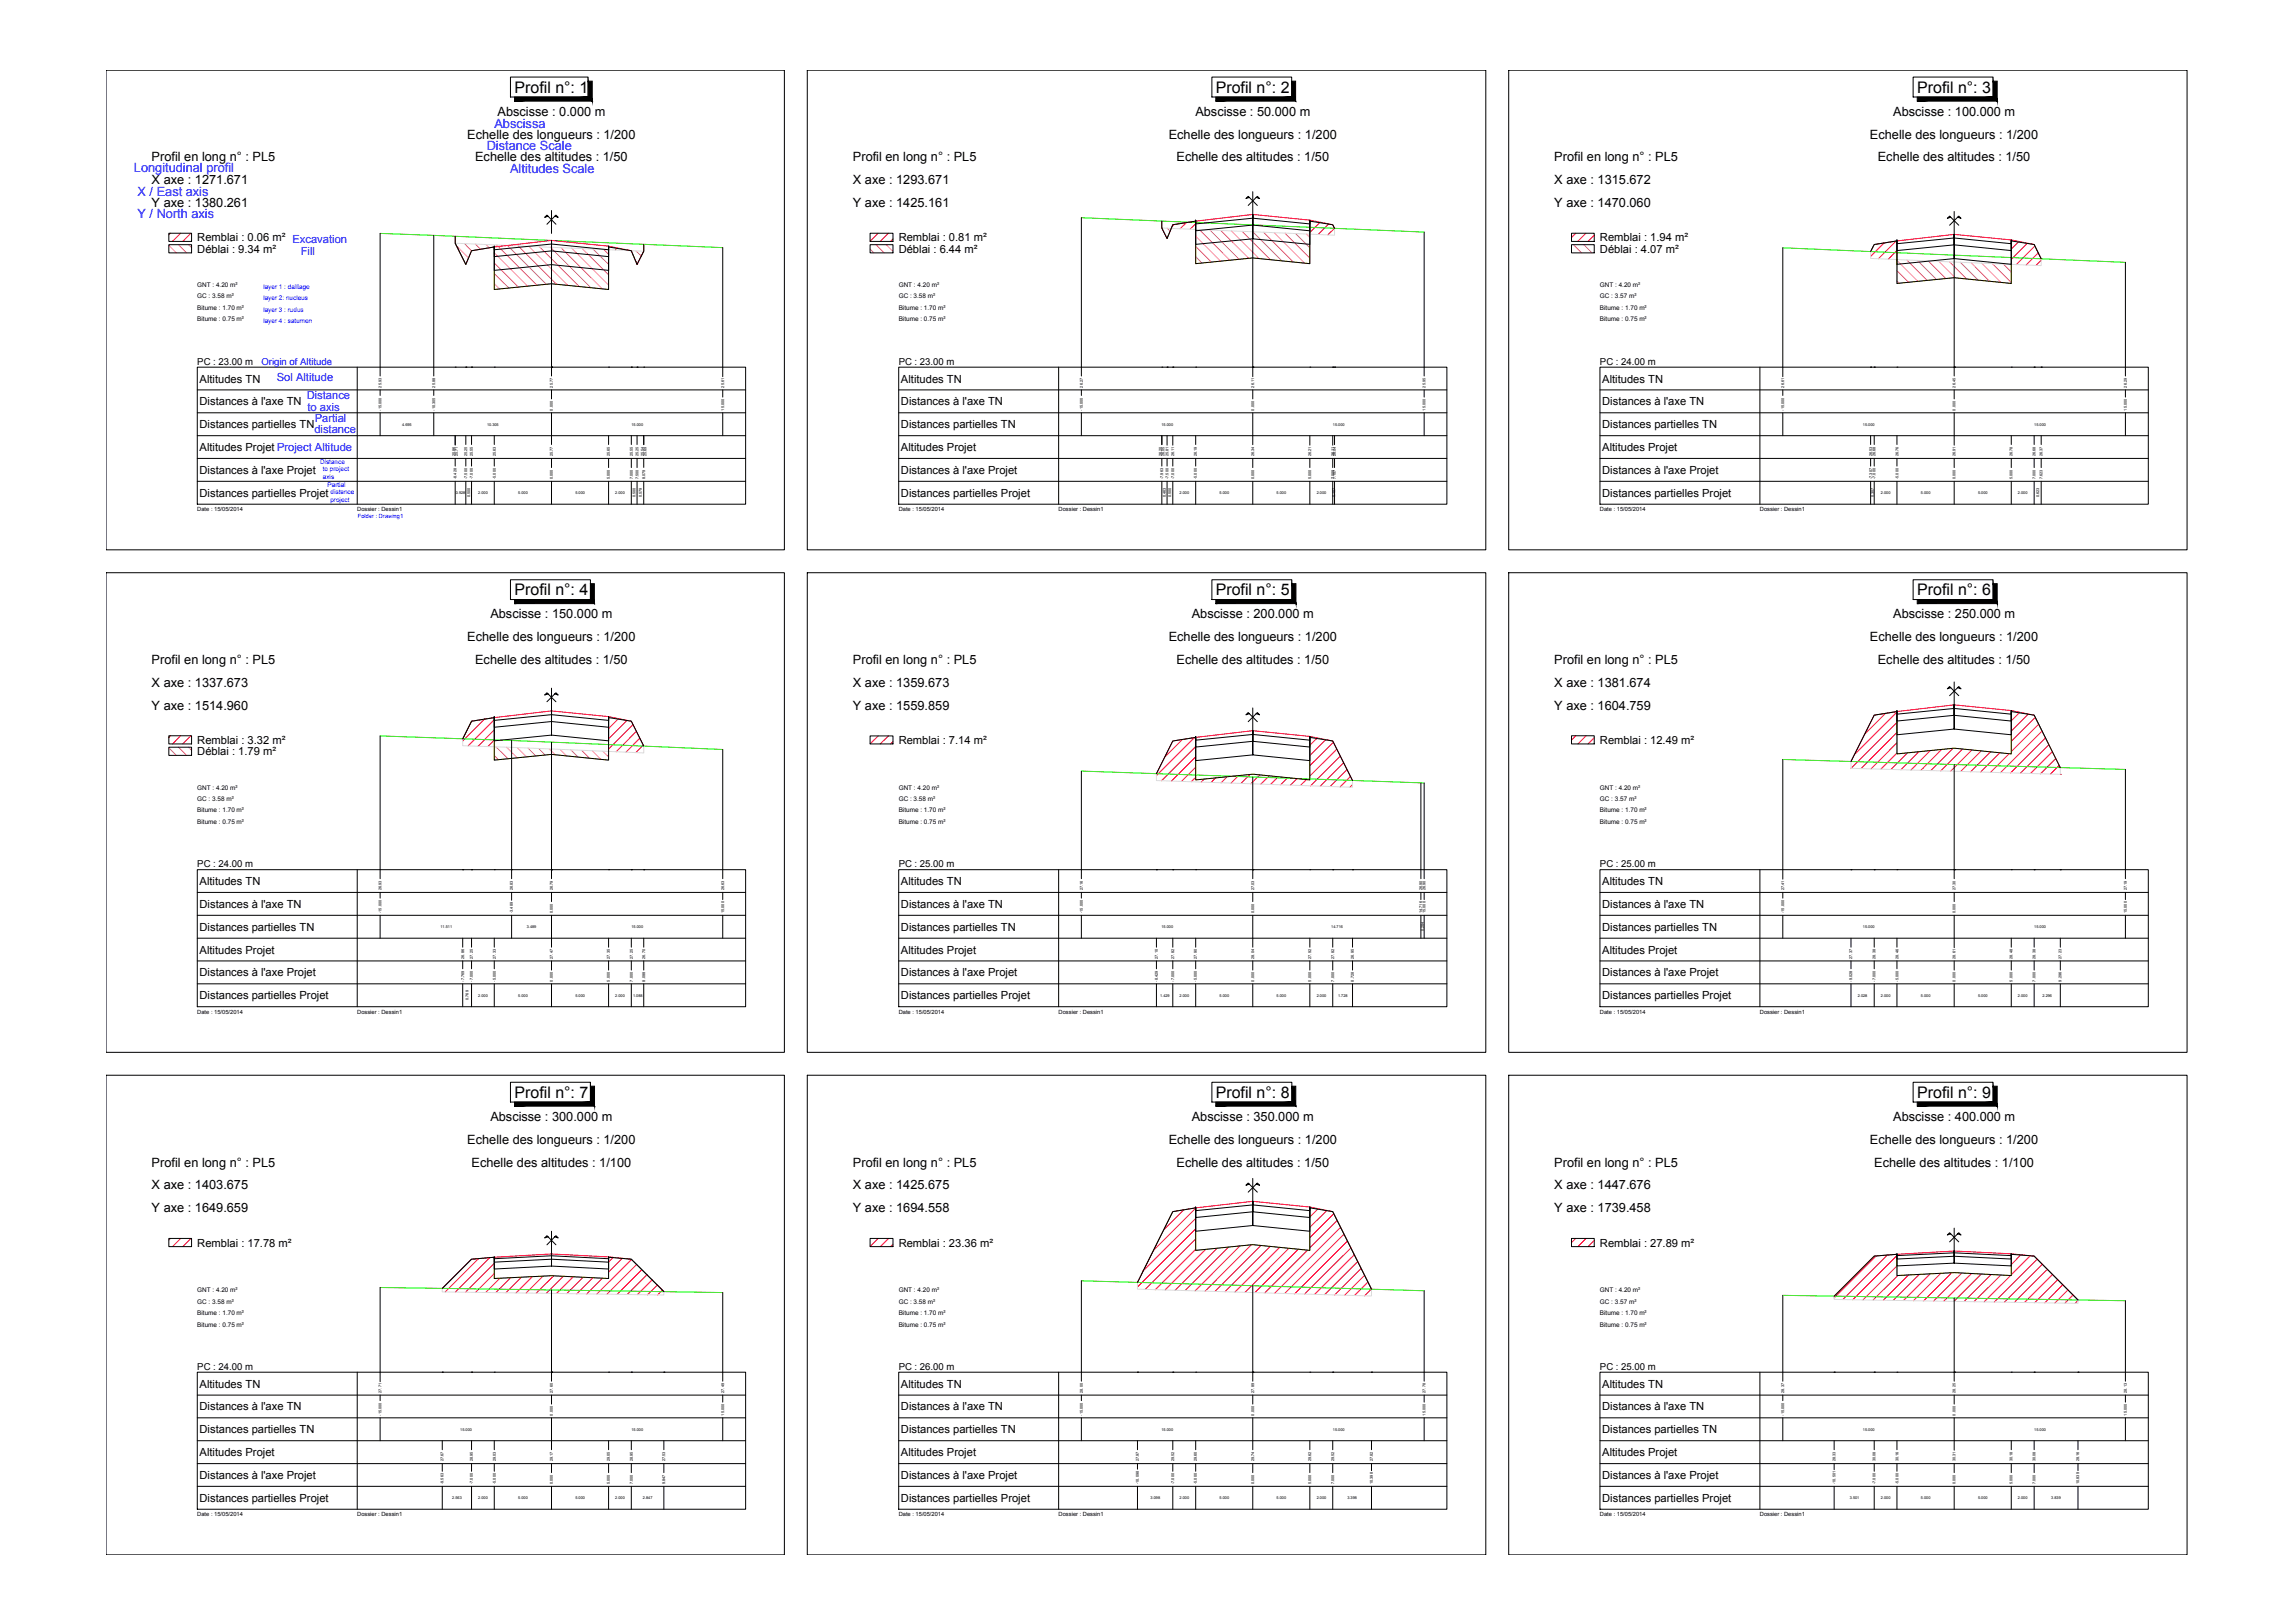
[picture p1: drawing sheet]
<svg xmlns="http://www.w3.org/2000/svg" width="594mm" height="420mm" viewBox="0 0 594 420" stroke-linecap="round" stroke-linejoin="round" font-family="sans-serif">
<defs><g id="words">
<g font-size="4.1">
<text x="133.2" y="24.1">Profil n°: 1</text>
<text x="314.7" y="24.1">Profil n°: 2</text>
<text x="496.3" y="24.1">Profil n°: 3</text>
<text x="133.2" y="154.1">Profil n°: 4</text>
<text x="314.7" y="154.1">Profil n°: 5</text>
<text x="496.3" y="154.1">Profil n°: 6</text>
<text x="133.2" y="284.3">Profil n°: 7</text>
<text x="314.7" y="284.3">Profil n°: 8</text>
<text x="496.3" y="284.3">Profil n°: 9</text>
</g>
<g font-size="3.3">
<text x="128.8" y="30">Abscisse : 0.000 m</text>
<text x="309.4" y="30">Abscisse : 50.000 m</text>
<text x="490.1" y="30">Abscisse : 100.000 m</text>
<text x="121" y="35.9">Echelle des longueurs : 1/200</text>
<text x="302.5" y="35.9">Echelle des longueurs : 1/200</text>
<text x="484.1" y="35.9">Echelle des longueurs : 1/200</text>
<text x="39.3" y="41.8">Profil en long n° : PL5</text>
<text x="123" y="41.8">Echelle des altitudes : 1/50</text>
<text x="220.8" y="41.8">Profil en long n° : PL5</text>
<text x="304.6" y="41.8">Echelle des altitudes : 1/50</text>
<text x="402.4" y="41.8">Profil en long n° : PL5</text>
<text x="486.1" y="41.8">Echelle des altitudes : 1/50</text>
<text x="39.3" y="47.7">X axe : 1271.671</text>
<text x="220.8" y="47.7">X axe : 1293.671</text>
<text x="402.4" y="47.7">X axe : 1315.672</text>
<text x="39.3" y="53.7">Y axe : 1380.261</text>
<text x="220.8" y="53.7">Y axe : 1425.161</text>
<text x="402.4" y="53.7">Y axe : 1470.060</text>
<text x="126.9" y="160.1">Abscisse : 150.000 m</text>
<text x="308.5" y="160.1">Abscisse : 200.000 m</text>
<text x="490.1" y="160.1">Abscisse : 250.000 m</text>
<text x="121" y="166">Echelle des longueurs : 1/200</text>
<text x="302.5" y="166">Echelle des longueurs : 1/200</text>
<text x="484.1" y="166">Echelle des longueurs : 1/200</text>
<text x="39.3" y="171.9">Profil en long n° : PL5</text>
<text x="123" y="171.9">Echelle des altitudes : 1/50</text>
<text x="220.8" y="171.9">Profil en long n° : PL5</text>
<text x="304.6" y="171.9">Echelle des altitudes : 1/50</text>
<text x="402.4" y="171.9">Profil en long n° : PL5</text>
<text x="486.1" y="171.9">Echelle des altitudes : 1/50</text>
<text x="39.3" y="177.8">X axe : 1337.673</text>
<text x="220.8" y="177.8">X axe : 1359.673</text>
<text x="402.4" y="177.8">X axe : 1381.674</text>
<text x="39.3" y="183.7">Y axe : 1514.960</text>
<text x="220.8" y="183.7">Y axe : 1559.859</text>
<text x="402.4" y="183.7">Y axe : 1604.759</text>
<text x="126.9" y="290.2">Abscisse : 300.000 m</text>
<text x="308.5" y="290.2">Abscisse : 350.000 m</text>
<text x="490.1" y="290.2">Abscisse : 400.000 m</text>
<text x="121" y="296.1">Echelle des longueurs : 1/200</text>
<text x="302.5" y="296.1">Echelle des longueurs : 1/200</text>
<text x="484.1" y="296.1">Echelle des longueurs : 1/200</text>
<text x="39.3" y="302">Profil en long n° : PL5</text>
<text x="122.1" y="302">Echelle des altitudes : 1/100</text>
<text x="220.8" y="302">Profil en long n° : PL5</text>
<text x="304.6" y="302">Echelle des altitudes : 1/50</text>
<text x="402.4" y="302">Profil en long n° : PL5</text>
<text x="485.2" y="302">Echelle des altitudes : 1/100</text>
<text x="39.3" y="307.9">X axe : 1403.675</text>
<text x="220.8" y="307.9">X axe : 1425.675</text>
<text x="402.4" y="307.9">X axe : 1447.676</text>
<text x="39.3" y="313.8">Y axe : 1649.659</text>
<text x="220.8" y="313.8">Y axe : 1694.558</text>
<text x="402.4" y="313.8">Y axe : 1739.458</text>
</g>
<g font-size="3.3" fill="#00f">
<text x="128" y="33.2">Abscissa</text>
<text x="126" y="38.7">Distance Scale</text>
<text x="34.7" y="44.5">Longitudinal profil</text>
<text x="132.1" y="44.9">Altitudes Scale</text>
<text x="35.6" y="50.6">X / East axis</text>
<text x="35.6" y="56.5">Y / North axis</text>
</g>
<g font-size="2.9">
<text x="51.1" y="62.5">Remblai : 0.06 m² Excavation</text>
<text x="51.1" y="65.5">Déblai : 9.34 m²</text>
<text x="232.6" y="62.5">Remblai : 0.81 m²</text>
<text x="232.6" y="65.5">Déblai : 6.44 m²</text>
<text x="414.2" y="62.5">Remblai : 1.94 m²</text>
<text x="414.2" y="65.5">Déblai : 4.07 m²</text>
<text x="51.7" y="99">Altitudes TN</text>
<text x="233.2" y="99">Altitudes TN</text>
<text x="414.8" y="99">Altitudes TN</text>
<text x="51.7" y="104.9">Distances à l'axe TN</text>
<text x="233.2" y="104.9">Distances à l'axe TN</text>
<text x="414.8" y="104.9">Distances à l'axe TN</text>
<text x="51.7" y="110.8">Distances partielles TN</text>
<text x="233.2" y="110.8">Distances partielles TN</text>
<text x="414.8" y="110.8">Distances partielles TN</text>
<text x="51.7" y="116.8">Altitudes Projet Project Altitude</text>
<text x="233.2" y="116.8">Altitudes Projet</text>
<text x="414.8" y="116.8">Altitudes Projet</text>
<text x="51.7" y="122.7">Distances à l'axe Projet</text>
<text x="233.2" y="122.7">Distances à l'axe Projet</text>
<text x="414.8" y="122.7">Distances à l'axe Projet</text>
<text x="51.7" y="128.6">Distances partielles Projet</text>
<text x="233.2" y="128.6">Distances partielles Projet</text>
<text x="414.8" y="128.6">Distances partielles Projet</text>
<text x="51.1" y="192.6">Remblai : 3.32 m²</text>
<text x="51.1" y="195.6">Déblai : 1.79 m²</text>
<text x="232.6" y="192.6">Remblai : 7.14 m²</text>
<text x="414.2" y="192.6">Remblai : 12.49 m²</text>
<text x="51.7" y="229.1">Altitudes TN</text>
<text x="233.2" y="229.1">Altitudes TN</text>
<text x="414.8" y="229.1">Altitudes TN</text>
<text x="51.7" y="235">Distances à l'axe TN</text>
<text x="233.2" y="235">Distances à l'axe TN</text>
<text x="414.8" y="235">Distances à l'axe TN</text>
<text x="51.7" y="240.9">Distances partielles TN</text>
<text x="233.2" y="240.9">Distances partielles TN</text>
<text x="414.8" y="240.9">Distances partielles TN</text>
<text x="51.7" y="246.9">Altitudes Projet</text>
<text x="233.2" y="246.9">Altitudes Projet</text>
<text x="414.8" y="246.9">Altitudes Projet</text>
<text x="51.7" y="252.8">Distances à l'axe Projet</text>
<text x="233.2" y="252.8">Distances à l'axe Projet</text>
<text x="414.8" y="252.8">Distances à l'axe Projet</text>
<text x="51.7" y="258.7">Distances partielles Projet</text>
<text x="233.2" y="258.7">Distances partielles Projet</text>
<text x="414.8" y="258.7">Distances partielles Projet</text>
<text x="51.1" y="322.7">Remblai : 17.78 m²</text>
<text x="232.6" y="322.7">Remblai : 23.36 m²</text>
<text x="414.2" y="322.7">Remblai : 27.89 m²</text>
<text x="51.7" y="359.2">Altitudes TN</text>
<text x="233.2" y="359.2">Altitudes TN</text>
<text x="414.8" y="359.2">Altitudes TN</text>
<text x="51.7" y="365.1">Distances à l'axe TN</text>
<text x="233.2" y="365.1">Distances à l'axe TN</text>
<text x="414.8" y="365.1">Distances à l'axe TN</text>
<text x="51.7" y="371.1">Distances partielles TN</text>
<text x="233.2" y="371.1">Distances partielles TN</text>
<text x="414.8" y="371.1">Distances partielles TN</text>
<text x="51.7" y="377">Altitudes Projet</text>
<text x="233.2" y="377">Altitudes Projet</text>
<text x="414.8" y="377">Altitudes Projet</text>
<text x="51.7" y="382.9">Distances à l'axe Projet</text>
<text x="233.2" y="382.9">Distances à l'axe Projet</text>
<text x="414.8" y="382.9">Distances à l'axe Projet</text>
<text x="51.7" y="388.8">Distances partielles Projet</text>
<text x="233.2" y="388.8">Distances partielles Projet</text>
<text x="414.8" y="388.8">Distances partielles Projet</text>
</g>
<g font-size="2.9" fill="#00f">
<text x="77.9" y="66.1">Fill</text>
<text x="71.6" y="98.7">Sol Altitude</text>
<text x="79.4" y="103.3">Distance</text>
<text x="79.6" y="106.4">to axis</text>
<text x="81.4" y="112.1">distance</text>
<text x="81.5" y="109.2">Partial</text>
</g>
<g font-size="2.5">
<text x="51.1" y="94.5">PC : 23.00 m</text>
<text x="232.6" y="94.5">PC : 23.00 m</text>
<text x="414.2" y="94.5">PC : 24.00 m</text>
<text x="51.1" y="224.6">PC : 24.00 m</text>
<text x="232.6" y="224.6">PC : 25.00 m</text>
<text x="414.2" y="224.6">PC : 25.00 m</text>
<text x="51.1" y="354.6">PC : 24.00 m</text>
<text x="232.6" y="354.6">PC : 26.00 m</text>
<text x="414.2" y="354.6">PC : 25.00 m</text>
</g>
<text font-size="2.5" fill="#00f" x="67.7" y="94.4">Origin of Altitude</text>
<g font-size="1.7">
<text x="51.1" y="77.3">GC : 3.58 m²</text>
<text x="51.1" y="74.4">GNT : 4.20 m²</text>
<text x="232.6" y="77.3">GC : 3.58 m²</text>
<text x="232.6" y="74.4">GNT : 4.20 m²</text>
<text x="414.2" y="77.3">GC : 3.57 m²</text>
<text x="414.2" y="74.4">GNT : 4.20 m²</text>
<text x="51.1" y="83.2">Bitume : 0.75 m²</text>
<text x="51.1" y="80.2">Bitume : 1.70 m²</text>
<text x="232.6" y="83.2">Bitume : 0.75 m²</text>
<text x="232.6" y="80.2">Bitume : 1.70 m²</text>
<text x="414.2" y="83.2">Bitume : 0.75 m²</text>
<text x="414.2" y="80.2">Bitume : 1.70 m²</text>
<text x="51.1" y="207.4">GC : 3.58 m²</text>
<text x="51.1" y="204.4">GNT : 4.20 m²</text>
<text x="232.6" y="207.4">GC : 3.58 m²</text>
<text x="232.6" y="204.4">GNT : 4.20 m²</text>
<text x="414.2" y="207.4">GC : 3.57 m²</text>
<text x="414.2" y="204.4">GNT : 4.20 m²</text>
<text x="51.1" y="213.3">Bitume : 0.75 m²</text>
<text x="51.1" y="210.3">Bitume : 1.70 m²</text>
<text x="232.6" y="213.3">Bitume : 0.75 m²</text>
<text x="232.6" y="210.3">Bitume : 1.70 m²</text>
<text x="414.2" y="213.3">Bitume : 0.75 m²</text>
<text x="414.2" y="210.3">Bitume : 1.70 m²</text>
<text x="51.1" y="334.5">GNT : 4.20 m²</text>
<text x="232.6" y="334.5">GNT : 4.20 m²</text>
<text x="414.2" y="334.5">GNT : 4.20 m²</text>
<text x="51.1" y="340.5">Bitume : 1.70 m²</text>
<text x="51.1" y="337.5">GC : 3.58 m²</text>
<text x="232.6" y="340.5">Bitume : 1.70 m²</text>
<text x="232.6" y="337.5">GC : 3.58 m²</text>
<text x="414.2" y="340.5">Bitume : 1.70 m²</text>
<text x="414.2" y="337.5">GC : 3.57 m²</text>
<text x="51.1" y="343.4">Bitume : 0.75 m²</text>
<text x="232.6" y="343.4">Bitume : 0.75 m²</text>
<text x="414.2" y="343.4">Bitume : 0.75 m²</text>
</g>
<g font-size="1.7" fill="#00f">
<text x="68.2" y="77.7">layer 2: nucleus</text>
<text x="68.2" y="74.7">layer 1 : daillage</text>
<text x="68.2" y="83.6">layer 4 : satumen</text>
<text x="68.2" y="80.7">layer 3 : rudus</text>
<text x="82.9" y="120.2">Distance</text>
<text x="83.6" y="121.9">to project</text>
<text x="83.6" y="123.9">axis</text>
<text x="84.8" y="126.1">Partial</text>
<text x="85.5" y="129.9">project</text>
<text x="85.6" y="127.9">distance</text>
</g>
<g font-size="1.5">
<text x="51.1" y="132.3">Date : 15/05/2014</text>
<text x="92.5" y="132.3">Dossier : Dessin1</text>
<text x="232.6" y="132.3">Date : 15/05/2014</text>
<text x="274" y="132.3">Dossier : Dessin1</text>
<text x="414.2" y="132.3">Date : 15/05/2014</text>
<text x="455.6" y="132.3">Dossier : Dessin1</text>
<text x="51.1" y="262.4">Date : 15/05/2014</text>
<text x="92.5" y="262.4">Dossier : Dessin1</text>
<text x="232.6" y="262.4">Date : 15/05/2014</text>
<text x="274" y="262.4">Dossier : Dessin1</text>
<text x="414.2" y="262.4">Date : 15/05/2014</text>
<text x="455.6" y="262.4">Dossier : Dessin1</text>
<text x="51.1" y="392.5">Date : 15/05/2014</text>
<text x="92.5" y="392.5">Dossier : Dessin1</text>
<text x="232.6" y="392.5">Date : 15/05/2014</text>
<text x="274" y="392.5">Dossier : Dessin1</text>
<text x="414.2" y="392.5">Date : 15/05/2014</text>
<text x="455.6" y="392.5">Dossier : Dessin1</text>
</g>
<text font-size="1.5" fill="#00f" x="92.6" y="134">Folder : Drawing1</text>
<g font-size="1">
<text x="98.7" y="100.3" transform="rotate(-90 98.7 100.3)">25.93</text>
<text x="112.6" y="100.3" transform="rotate(-90 112.6 100.3)">25.88</text>
<text x="143.1" y="100.3" transform="rotate(-90 143.1 100.3)">25.77</text>
<text x="187.5" y="100.3" transform="rotate(-90 187.5 100.3)">25.61</text>
<text x="280.3" y="100.3" transform="rotate(-90 280.3 100.3)">26.27</text>
<text x="324.6" y="100.3" transform="rotate(-90 324.6 100.3)">26.11</text>
<text x="369" y="100.3" transform="rotate(-90 369 100.3)">25.95</text>
<text x="461.8" y="100.3" transform="rotate(-90 461.8 100.3)">26.61</text>
<text x="506.2" y="100.3" transform="rotate(-90 506.2 100.3)">26.45</text>
<text x="550.6" y="100.3" transform="rotate(-90 550.6 100.3)">26.29</text>
<text x="98.7" y="106.3" transform="rotate(-90 98.7 106.3)">-15.000</text>
<text x="112.6" y="106.3" transform="rotate(-90 112.6 106.3)">-10.305</text>
<text x="143.1" y="106.3" transform="rotate(-90 143.1 106.3)">0.000</text>
<text x="187.5" y="106.3" transform="rotate(-90 187.5 106.3)">15.000</text>
<text x="280.3" y="106.3" transform="rotate(-90 280.3 106.3)">-15.000</text>
<text x="324.6" y="106.3" transform="rotate(-90 324.6 106.3)">0.000</text>
<text x="369" y="106.3" transform="rotate(-90 369 106.3)">15.000</text>
<text x="461.8" y="106.3" transform="rotate(-90 461.8 106.3)">-15.000</text>
<text x="506.2" y="106.3" transform="rotate(-90 506.2 106.3)">0.000</text>
<text x="550.6" y="106.3" transform="rotate(-90 550.6 106.3)">15.000</text>
<text x="104.1" y="110.2">4.695</text>
<text x="126.1" y="110.2">10.305</text>
<text x="163.5" y="110.2">15.000</text>
<text x="300.7" y="110.2">15.000</text>
<text x="345" y="110.2">15.000</text>
<text x="482.2" y="110.2">15.000</text>
<text x="526.6" y="110.2">15.000</text>
<text x="117.8" y="118.1" transform="rotate(-90 117.8 118.1)">25.86</text>
<text x="118.5" y="118.1" transform="rotate(-90 118.5 118.1)">25.71</text>
<text x="120.9" y="118.1" transform="rotate(-90 120.9 118.1)">25.25</text>
<text x="122.4" y="118.1" transform="rotate(-90 122.4 118.1)">25.55</text>
<text x="128.3" y="118.1" transform="rotate(-90 128.3 118.1)">25.63</text>
<text x="143.1" y="118.1" transform="rotate(-90 143.1 118.1)">25.77</text>
<text x="157.9" y="118.1" transform="rotate(-90 157.9 118.1)">25.65</text>
<text x="163.8" y="118.1" transform="rotate(-90 163.8 118.1)">25.55</text>
<text x="165.3" y="118.1" transform="rotate(-90 165.3 118.1)">25.25</text>
<text x="166.6" y="118.1" transform="rotate(-90 166.6 118.1)">25.54</text>
<text x="167.4" y="118.1" transform="rotate(-90 167.4 118.1)">25.69</text>
<text x="300.8" y="118.1" transform="rotate(-90 300.8 118.1)">26.20</text>
<text x="301.5" y="118.1" transform="rotate(-90 301.5 118.1)">26.05</text>
<text x="302.5" y="118.1" transform="rotate(-90 302.5 118.1)">25.81</text>
<text x="304" y="118.1" transform="rotate(-90 304 118.1)">26.11</text>
<text x="309.9" y="118.1" transform="rotate(-90 309.9 118.1)">26.19</text>
<text x="324.6" y="118.1" transform="rotate(-90 324.6 118.1)">26.34</text>
<text x="339.4" y="118.1" transform="rotate(-90 339.4 118.1)">26.21</text>
<text x="345.3" y="118.1" transform="rotate(-90 345.3 118.1)">26.11</text>
<text x="345.8" y="118.1" transform="rotate(-90 345.8 118.1)">26.04</text>
<text x="484.6" y="118.1" transform="rotate(-90 484.6 118.1)">26.53</text>
<text x="485.5" y="118.1" transform="rotate(-90 485.5 118.1)">26.68</text>
<text x="491.4" y="118.1" transform="rotate(-90 491.4 118.1)">26.76</text>
<text x="506.2" y="118.1" transform="rotate(-90 506.2 118.1)">26.91</text>
<text x="521" y="118.1" transform="rotate(-90 521 118.1)">26.78</text>
<text x="526.9" y="118.1" transform="rotate(-90 526.9 118.1)">26.68</text>
<text x="528.7" y="118.1" transform="rotate(-90 528.7 118.1)">26.37</text>
<text x="118.2" y="124" transform="rotate(-90 118.2 124)">-8.428</text>
<text x="120.9" y="124" transform="rotate(-90 120.9 124)">-7.500</text>
<text x="122.4" y="124" transform="rotate(-90 122.4 124)">-7.000</text>
<text x="128.3" y="124" transform="rotate(-90 128.3 124)">-5.000</text>
<text x="143.1" y="124" transform="rotate(-90 143.1 124)">0.000</text>
<text x="157.9" y="124" transform="rotate(-90 157.9 124)">5.000</text>
<text x="163.8" y="124" transform="rotate(-90 163.8 124)">7.000</text>
<text x="165.3" y="124" transform="rotate(-90 165.3 124)">7.500</text>
<text x="167" y="124" transform="rotate(-90 167 124)">8.079</text>
<text x="301.1" y="124" transform="rotate(-90 301.1 124)">-7.963</text>
<text x="302.5" y="124" transform="rotate(-90 302.5 124)">-7.500</text>
<text x="304" y="124" transform="rotate(-90 304 124)">-7.000</text>
<text x="309.9" y="124" transform="rotate(-90 309.9 124)">-5.000</text>
<text x="324.6" y="124" transform="rotate(-90 324.6 124)">0.000</text>
<text x="339.4" y="124" transform="rotate(-90 339.4 124)">5.000</text>
<text x="345.3" y="124" transform="rotate(-90 345.3 124)">7.000</text>
<text x="345.8" y="124" transform="rotate(-90 345.8 124)">7.157</text>
<text x="484.6" y="124" transform="rotate(-90 484.6 124)">-7.307</text>
<text x="485.5" y="124" transform="rotate(-90 485.5 124)">-7.000</text>
<text x="491.4" y="124" transform="rotate(-90 491.4 124)">-5.000</text>
<text x="506.2" y="124" transform="rotate(-90 506.2 124)">0.000</text>
<text x="521" y="124" transform="rotate(-90 521 124)">5.000</text>
<text x="526.9" y="124" transform="rotate(-90 526.9 124)">7.000</text>
<text x="528.7" y="124" transform="rotate(-90 528.7 124)">7.623</text>
<text x="118" y="127.9">0.928</text>
<text x="121.7" y="128.7" transform="rotate(-90 121.7 128.7)">0.500</text>
<text x="123.8" y="127.9">2.000</text>
<text x="134.2" y="127.9">5.000</text>
<text x="148.9" y="127.9">5.000</text>
<text x="159.3" y="127.9">2.000</text>
<text x="164.5" y="128.7" transform="rotate(-90 164.5 128.7)">0.500</text>
<text x="166.1" y="128.7" transform="rotate(-90 166.1 128.7)">0.579</text>
<text x="301.8" y="128.7" transform="rotate(-90 301.8 128.7)">0.463</text>
<text x="303.2" y="128.7" transform="rotate(-90 303.2 128.7)">0.500</text>
<text x="305.4" y="127.9">2.000</text>
<text x="315.7" y="127.9">5.000</text>
<text x="330.5" y="127.9">5.000</text>
<text x="340.8" y="127.9">2.000</text>
<text x="345.6" y="128.7" transform="rotate(-90 345.6 128.7)">0.157</text>
<text x="485" y="128.7" transform="rotate(-90 485 128.7)">0.307</text>
<text x="486.9" y="127.9">2.000</text>
<text x="497.3" y="127.9">5.000</text>
<text x="512" y="127.9">5.000</text>
<text x="522.4" y="127.9">2.000</text>
<text x="527.8" y="128.7" transform="rotate(-90 527.8 128.7)">0.623</text>
<text x="98.7" y="230.4" transform="rotate(-90 98.7 230.4)">26.93</text>
<text x="132.8" y="230.4" transform="rotate(-90 132.8 230.4)">26.83</text>
<text x="143.1" y="230.4" transform="rotate(-90 143.1 230.4)">26.79</text>
<text x="187.5" y="230.4" transform="rotate(-90 187.5 230.4)">26.63</text>
<text x="280.3" y="230.4" transform="rotate(-90 280.3 230.4)">27.16</text>
<text x="324.6" y="230.4" transform="rotate(-90 324.6 230.4)">27.03</text>
<text x="368.1" y="230.4" transform="rotate(-90 368.1 230.4)">26.90</text>
<text x="369" y="230.4" transform="rotate(-90 369 230.4)">26.90</text>
<text x="461.8" y="230.4" transform="rotate(-90 461.8 230.4)">27.41</text>
<text x="506.2" y="230.4" transform="rotate(-90 506.2 230.4)">27.30</text>
<text x="550.6" y="230.4" transform="rotate(-90 550.6 230.4)">27.19</text>
<text x="98.7" y="236.4" transform="rotate(-90 98.7 236.4)">-15.000</text>
<text x="132.8" y="236.4" transform="rotate(-90 132.8 236.4)">-3.489</text>
<text x="143.1" y="236.4" transform="rotate(-90 143.1 236.4)">0.000</text>
<text x="187.5" y="236.4" transform="rotate(-90 187.5 236.4)">15.000</text>
<text x="280.3" y="236.4" transform="rotate(-90 280.3 236.4)">-15.000</text>
<text x="324.6" y="236.4" transform="rotate(-90 324.6 236.4)">0.000</text>
<text x="368.1" y="236.4" transform="rotate(-90 368.1 236.4)">14.716</text>
<text x="369" y="236.4" transform="rotate(-90 369 236.4)">15.000</text>
<text x="461.8" y="236.4" transform="rotate(-90 461.8 236.4)">-15.000</text>
<text x="506.2" y="236.4" transform="rotate(-90 506.2 236.4)">0.000</text>
<text x="550.6" y="236.4" transform="rotate(-90 550.6 236.4)">15.000</text>
<text x="114" y="240.3">11.511</text>
<text x="136.4" y="240.3">3.489</text>
<text x="163.5" y="240.3">15.000</text>
<text x="300.7" y="240.3">15.000</text>
<text x="344.6" y="240.3">14.716</text>
<text x="368.6" y="241.1" transform="rotate(-90 368.6 241.1)">0.284</text>
<text x="482.2" y="240.3">15.000</text>
<text x="526.6" y="240.3">15.000</text>
<text x="120.1" y="248.2" transform="rotate(-90 120.1 248.2)">26.86</text>
<text x="122.4" y="248.2" transform="rotate(-90 122.4 248.2)">27.25</text>
<text x="128.3" y="248.2" transform="rotate(-90 128.3 248.2)">27.33</text>
<text x="143.1" y="248.2" transform="rotate(-90 143.1 248.2)">27.47</text>
<text x="157.9" y="248.2" transform="rotate(-90 157.9 248.2)">27.35</text>
<text x="163.8" y="248.2" transform="rotate(-90 163.8 248.2)">27.25</text>
<text x="167" y="248.2" transform="rotate(-90 167 248.2)">26.70</text>
<text x="299.7" y="248.2" transform="rotate(-90 299.7 248.2)">27.10</text>
<text x="304" y="248.2" transform="rotate(-90 304 248.2)">27.82</text>
<text x="309.9" y="248.2" transform="rotate(-90 309.9 248.2)">27.90</text>
<text x="324.6" y="248.2" transform="rotate(-90 324.6 248.2)">28.04</text>
<text x="339.4" y="248.2" transform="rotate(-90 339.4 248.2)">27.92</text>
<text x="345.3" y="248.2" transform="rotate(-90 345.3 248.2)">27.82</text>
<text x="350.4" y="248.2" transform="rotate(-90 350.4 248.2)">26.95</text>
<text x="479.5" y="248.2" transform="rotate(-90 479.5 248.2)">27.37</text>
<text x="485.5" y="248.2" transform="rotate(-90 485.5 248.2)">28.38</text>
<text x="491.4" y="248.2" transform="rotate(-90 491.4 248.2)">28.46</text>
<text x="506.2" y="248.2" transform="rotate(-90 506.2 248.2)">28.61</text>
<text x="521" y="248.2" transform="rotate(-90 521 248.2)">28.48</text>
<text x="526.9" y="248.2" transform="rotate(-90 526.9 248.2)">28.38</text>
<text x="533.7" y="248.2" transform="rotate(-90 533.7 248.2)">27.23</text>
<text x="120.1" y="254.1" transform="rotate(-90 120.1 254.1)">-7.769</text>
<text x="122.4" y="254.1" transform="rotate(-90 122.4 254.1)">-7.000</text>
<text x="123.8" y="258">2.000</text>
<text x="128.3" y="254.1" transform="rotate(-90 128.3 254.1)">-5.000</text>
<text x="134.2" y="258">5.000</text>
<text x="143.1" y="254.1" transform="rotate(-90 143.1 254.1)">0.000</text>
<text x="148.9" y="258">5.000</text>
<text x="157.9" y="254.1" transform="rotate(-90 157.9 254.1)">5.000</text>
<text x="159.3" y="258">2.000</text>
<text x="163.8" y="254.1" transform="rotate(-90 163.8 254.1)">7.000</text>
<text x="163.9" y="258">1.088</text>
<text x="167" y="254.1" transform="rotate(-90 167 254.1)">8.088</text>
<text x="299.7" y="254.1" transform="rotate(-90 299.7 254.1)">-8.429</text>
<text x="300.3" y="258">1.429</text>
<text x="304" y="254.1" transform="rotate(-90 304 254.1)">-7.000</text>
<text x="305.4" y="258">2.000</text>
<text x="309.9" y="254.1" transform="rotate(-90 309.9 254.1)">-5.000</text>
<text x="315.7" y="258">5.000</text>
<text x="324.6" y="254.1" transform="rotate(-90 324.6 254.1)">0.000</text>
<text x="330.5" y="258">5.000</text>
<text x="339.4" y="254.1" transform="rotate(-90 339.4 254.1)">5.000</text>
<text x="340.8" y="258">2.000</text>
<text x="345.3" y="254.1" transform="rotate(-90 345.3 254.1)">7.000</text>
<text x="346.4" y="258">1.728</text>
<text x="350.4" y="254.1" transform="rotate(-90 350.4 254.1)">8.728</text>
<text x="479.5" y="254.1" transform="rotate(-90 479.5 254.1)">-9.028</text>
<text x="480.9" y="258">2.028</text>
<text x="485.5" y="254.1" transform="rotate(-90 485.5 254.1)">-7.000</text>
<text x="486.9" y="258">2.000</text>
<text x="491.4" y="254.1" transform="rotate(-90 491.4 254.1)">-5.000</text>
<text x="497.3" y="258">5.000</text>
<text x="506.2" y="254.1" transform="rotate(-90 506.2 254.1)">0.000</text>
<text x="512" y="258">5.000</text>
<text x="521" y="254.1" transform="rotate(-90 521 254.1)">5.000</text>
<text x="522.4" y="258">2.000</text>
<text x="526.9" y="254.1" transform="rotate(-90 526.9 254.1)">7.000</text>
<text x="528.7" y="258">2.296</text>
<text x="533.7" y="254.1" transform="rotate(-90 533.7 254.1)">9.296</text>
<text x="121.3" y="258.8" transform="rotate(-90 121.3 258.8)">0.769</text>
<text x="98.7" y="360.6" transform="rotate(-90 98.7 360.6)">27.71</text>
<text x="143.1" y="360.6" transform="rotate(-90 143.1 360.6)">27.60</text>
<text x="187.5" y="360.6" transform="rotate(-90 187.5 360.6)">27.49</text>
<text x="280.3" y="360.6" transform="rotate(-90 280.3 360.6)">28.00</text>
<text x="324.6" y="360.6" transform="rotate(-90 324.6 360.6)">27.89</text>
<text x="369" y="360.6" transform="rotate(-90 369 360.6)">27.78</text>
<text x="461.8" y="360.6" transform="rotate(-90 461.8 360.6)">28.37</text>
<text x="506.2" y="360.6" transform="rotate(-90 506.2 360.6)">28.25</text>
<text x="550.6" y="360.6" transform="rotate(-90 550.6 360.6)">28.13</text>
<text x="98.7" y="366.5" transform="rotate(-90 98.7 366.5)">-15.000</text>
<text x="119.1" y="370.4">15.000</text>
<text x="143.1" y="366.5" transform="rotate(-90 143.1 366.5)">0.000</text>
<text x="163.5" y="370.4">15.000</text>
<text x="187.5" y="366.5" transform="rotate(-90 187.5 366.5)">15.000</text>
<text x="280.3" y="366.5" transform="rotate(-90 280.3 366.5)">-15.000</text>
<text x="300.7" y="370.4">15.000</text>
<text x="324.6" y="366.5" transform="rotate(-90 324.6 366.5)">0.000</text>
<text x="345" y="370.4">15.000</text>
<text x="369" y="366.5" transform="rotate(-90 369 366.5)">15.000</text>
<text x="461.8" y="366.5" transform="rotate(-90 461.8 366.5)">-15.000</text>
<text x="482.2" y="370.4">15.000</text>
<text x="506.2" y="366.5" transform="rotate(-90 506.2 366.5)">0.000</text>
<text x="526.6" y="370.4">15.000</text>
<text x="550.6" y="366.5" transform="rotate(-90 550.6 366.5)">15.000</text>
<text x="114.8" y="378.3" transform="rotate(-90 114.8 378.3)">27.67</text>
<text x="122.4" y="378.3" transform="rotate(-90 122.4 378.3)">28.95</text>
<text x="128.3" y="378.3" transform="rotate(-90 128.3 378.3)">29.03</text>
<text x="143.1" y="378.3" transform="rotate(-90 143.1 378.3)">29.17</text>
<text x="157.9" y="378.3" transform="rotate(-90 157.9 378.3)">29.05</text>
<text x="163.8" y="378.3" transform="rotate(-90 163.8 378.3)">28.95</text>
<text x="172.2" y="378.3" transform="rotate(-90 172.2 378.3)">27.53</text>
<text x="294.8" y="378.3" transform="rotate(-90 294.8 378.3)">27.97</text>
<text x="304" y="378.3" transform="rotate(-90 304 378.3)">29.52</text>
<text x="309.9" y="378.3" transform="rotate(-90 309.9 378.3)">29.60</text>
<text x="324.6" y="378.3" transform="rotate(-90 324.6 378.3)">29.74</text>
<text x="339.4" y="378.3" transform="rotate(-90 339.4 378.3)">29.62</text>
<text x="345.3" y="378.3" transform="rotate(-90 345.3 378.3)">29.52</text>
<text x="355.4" y="378.3" transform="rotate(-90 355.4 378.3)">27.82</text>
<text x="475.2" y="378.3" transform="rotate(-90 475.2 378.3)">28.33</text>
<text x="485.5" y="378.3" transform="rotate(-90 485.5 378.3)">30.08</text>
<text x="491.4" y="378.3" transform="rotate(-90 491.4 378.3)">30.16</text>
<text x="506.2" y="378.3" transform="rotate(-90 506.2 378.3)">30.31</text>
<text x="521" y="378.3" transform="rotate(-90 521 378.3)">30.18</text>
<text x="526.9" y="378.3" transform="rotate(-90 526.9 378.3)">30.08</text>
<text x="538.2" y="378.3" transform="rotate(-90 538.2 378.3)">28.16</text>
<text x="114.8" y="384.2" transform="rotate(-90 114.8 384.2)">-9.563</text>
<text x="117.1" y="388.1">2.563</text>
<text x="122.4" y="384.2" transform="rotate(-90 122.4 384.2)">-7.000</text>
<text x="123.8" y="388.1">2.000</text>
<text x="128.3" y="384.2" transform="rotate(-90 128.3 384.2)">-5.000</text>
<text x="134.2" y="388.1">5.000</text>
<text x="143.1" y="384.2" transform="rotate(-90 143.1 384.2)">0.000</text>
<text x="148.9" y="388.1">5.000</text>
<text x="157.9" y="384.2" transform="rotate(-90 157.9 384.2)">5.000</text>
<text x="159.3" y="388.1">2.000</text>
<text x="163.8" y="384.2" transform="rotate(-90 163.8 384.2)">7.000</text>
<text x="166.4" y="388.1">2.847</text>
<text x="172.2" y="384.2" transform="rotate(-90 172.2 384.2)">9.847</text>
<text x="294.8" y="384.2" transform="rotate(-90 294.8 384.2)">-10.098</text>
<text x="297.8" y="388.1">3.098</text>
<text x="304" y="384.2" transform="rotate(-90 304 384.2)">-7.000</text>
<text x="305.4" y="388.1">2.000</text>
<text x="309.9" y="384.2" transform="rotate(-90 309.9 384.2)">-5.000</text>
<text x="315.7" y="388.1">5.000</text>
<text x="324.6" y="384.2" transform="rotate(-90 324.6 384.2)">0.000</text>
<text x="330.5" y="388.1">5.000</text>
<text x="339.4" y="384.2" transform="rotate(-90 339.4 384.2)">5.000</text>
<text x="340.8" y="388.1">2.000</text>
<text x="345.3" y="384.2" transform="rotate(-90 345.3 384.2)">7.000</text>
<text x="348.8" y="388.1">3.398</text>
<text x="355.4" y="384.2" transform="rotate(-90 355.4 384.2)">10.398</text>
<text x="475.2" y="384.2" transform="rotate(-90 475.2 384.2)">-10.501</text>
<text x="478.8" y="388.1">3.501</text>
<text x="485.5" y="384.2" transform="rotate(-90 485.5 384.2)">-7.000</text>
<text x="486.9" y="388.1">2.000</text>
<text x="491.4" y="384.2" transform="rotate(-90 491.4 384.2)">-5.000</text>
<text x="497.3" y="388.1">5.000</text>
<text x="506.2" y="384.2" transform="rotate(-90 506.2 384.2)">0.000</text>
<text x="512" y="388.1">5.000</text>
<text x="521" y="384.2" transform="rotate(-90 521 384.2)">5.000</text>
<text x="522.4" y="388.1">2.000</text>
<text x="526.9" y="384.2" transform="rotate(-90 526.9 384.2)">7.000</text>
<text x="531" y="388.1">3.839</text>
<text x="538.2" y="384.2" transform="rotate(-90 538.2 384.2)">10.839</text>
</g>
</g></defs>
<!-- layer: PT_5_Hachures -->
<g fill="none" stroke="#f0f" stroke-width=".26">
<path d="M302.1 59.1l.8 .7M310.4 59.4l8 8M313.2 59.5l7.6 7.6M316 59.7l7.2 7.2M318.7 59.8l7.2 7.1M321.5 59.9l7.4 7.3M43.7 63.5l1.9 2M46.2 63.3l2.1 2.2M48.8 63.3l.8 .8M118.2 63.6l3.1 3.1M120.2 63l1.9 1.9M123 63.2l1.3 1.3"/>
<path d="M125.8 63.3l.9 .8M127.9 73.4l1.4 1.4M127.9 70.8l3.9 3.8M127.9 68.1l6.3 6.3M127.9 65.5l8.7 8.6M128.6 63.4l10.4 10.4M131.3 63.5l10.1 10.1M134.1 63.6l10 10M136.9 63.8l10.1 10.1M139.7 63.9l10.3 10.3M142.4 64l10.5 10.5M145.2 64.1l10.7 10.7"/>
<path d="M148 64.2l9.5 9.6M150.7 64.4l6.8 6.7M153.5 64.5l4 4M156.3 64.6l1.2 1.2M164.5 67.5l.6 .6M164.6 65l1.4 1.3M225.2 64.5l1 1M226.8 63.3l2.1 2.2M229.4 63.3l1.8 1.8M302.1 61.7h.1M309.5 66.4l1.6 1.7M309.5 63.8l4 4"/>
<path d="M309.5 61.1l6.4 6.5M324.3 60l7.5 7.5M327.1 60.1l7.7 7.7M329.8 60.3l7.9 7.8M332.6 60.3l6.5 6.5M335.4 60.5l3.7 3.6M338.2 60.6l.9 .9M407.3 63.3l2.1 2.2M410 63.3l2.1 2.2M412.6 63.3l.1 .1M491 72.7l.6 .6M491 70.1l3 3"/>
<path d="M491 67.5l5.5 5.3M493.6 67.3l5.3 5.3M496.3 67.4l5 5M499.1 67.5l4.6 4.6M501.9 67.7l4.3 4.2M504.7 67.8l4.4 4.4M507.4 67.9l4.7 4.6M510.2 68l4.8 4.8M513 68.1l5 5M515.8 68.3l4.8 4.8M518.5 68.3l2.1 2.2M43.7 193.6l1.9 2"/>
<path d="M46.2 193.4l2.1 2.2M48.8 193.4l.8 .8M127.9 195.6l1.1 1.1M128.4 193.4l3.1 3M131.1 193.4l2.8 2.8M133.9 193.5l2.4 2.4M136.7 193.6l2 2.1M139.4 193.8l1.7 1.7M142.2 193.9l1.5 1.5M145 194l1.7 1.7M147.8 194.1l1.8 1.9M150.5 194.2l2 2.1"/>
<path d="M153.3 194.4l2.2 2.2M156.1 194.5l1.4 1.4"/>
</g>
<g fill="none" stroke="#f00" stroke-width=".26">
<path d="M303.9 58.1l-.5 .5M307.1 57.6l-1.6 1.6M309.5 57.9l-1.4 1.4M339.3 57.3l-.2 .2M341.6 57.6l-2.5 2.6M343.9 58l-2.7 2.7M345.5 59.1l-1.8 1.7M44.1 60.4l-.4 .4M46.8 60.4l-2.2 2.1M49.4 60.4l-2.1 2.1M159.7 64.3l-.4 .4M162 64.7l-.2 .1"/>
<path d="M227.3 60.4l-2.1 2.1M230 60.4l-2.1 2.1M231.2 61.9l-.7 .6M407.9 60.4l-1.1 1.1M410.5 60.4l-2.1 2.1M412.7 60.9l-1.6 1.6M487.7 62.9l-3.5 3.5M490.8 62.4l-4.5 4.6M491 64.8l-2.2 2.3M522.4 62.7l-1.8 1.8M524.7 63l-4.1 4.2M526.7 63.7l-4.8 4.8"/>
<path d="M527.6 65.5l-3.1 3.1M528.4 67.4l-1.4 1.3M44.1 190.5l-.4 .4M46.8 190.5l-2.1 2.1M49.4 190.5l-2.1 2.1M122.3 186.7l-.5 .4M125.4 186.2l-5.6 5.6M127.9 186.3l-6.7 6.8M127.9 188.9l-4.1 4.3M127.9 191.6l-1.6 1.7M157.7 185.8l-.2 .1M160 186.2l-2.5 2.4"/>
<path d="M162.3 186.5l-4.8 4.8M163.9 187.6l-6.4 6.3M164.7 189.3l-5.2 5.3M165.6 191.1l-3.6 3.6M166.5 192.9l-1.9 1.9M227.3 190.5l-2.1 2.1M230 190.5l-2.1 2.1M231.2 192l-.7 .6M306 191.4l-4.4 4.5M309.2 190.9l-9.8 9.9M309.5 193.3l-8.8 8.8M309.5 195.9l-6.3 6.3"/>
<path d="M309.5 198.6l-3.7 3.7M340.8 191.2l-1.7 1.7M343.1 191.5l-4 4.1M345.2 192.2l-6.1 6M346 193.9l-6.9 7M346.9 195.7l-7.7 7.8M347.8 197.5l-6.1 6.1M348.7 199.2l-4.4 4.4M407.9 190.5l-1.1 1.1M410.6 190.5l-2.2 2.1M412.7 191l-1.6 1.6M488.1 184.7l-5.4 5.3"/>
<path d="M491 184.3l-11 11M491 187l-11.9 11.9M491 189.6l-9.3 9.4M491 192.3l-6.7 6.8M491 195l-4.1 4.1M493.7 194.9l-4.2 4.3M496.7 194.6l-4.6 4.7M499.6 194.3l-5 5.1M502.6 194l-5.4 5.4M505.6 193.7l-5.8 5.8M508 193.9l-5.6 5.7M510.4 194.2l-5.5 5.5"/>
<path d="M512.8 194.4l-5.3 5.3M515.3 194.7l-5.2 5.1M517.7 194.9l-5 5M520.1 195.1l-4.8 4.9M522.7 184.5l-2.1 2.1M525 184.9l-4.4 4.4M526.9 185.7l-6.3 6.3M527.7 187.5l-7.1 7.1M528.6 189.3l-10.8 10.7M529.5 191l-9.1 9.1M530.4 192.8l-7.4 7.4M531.3 194.6l-5.7 5.7"/>
<path d="M532.1 196.4l-3.9 3.9M533 198.1l-2.3 2.3M309.5 201.3l-1.1 1.1M311.8 201.6l-.8 .9M314.7 201.4l-1.2 1.1M317.6 201.1l-1.5 1.6M320.6 200.8l-1.9 1.9M323.6 200.5l-2.4 2.3M326.1 200.6l-2.3 2.3M328.5 200.8l-2.1 2.2M330.9 201.1l-2 2M333.3 201.3l-1.8 1.9"/>
<path d="M335.8 201.6l-1.8 1.7M338.2 201.8l-1.6 1.5M349.6 201l-2.7 2.7M350.1 203.1l-.7 .7M533.3 200.5h.1M306.4 313.2l-5.2 5.2M309.5 312.8l-11 10.9M309.5 315.4l-13.6 13.6M309.5 318.1l-15.1 15.1M341.1 313l-2 2.1M343.4 313.4l-4.3 4.3M345.2 314.2l-6.1 6.2"/>
<path d="M346.1 315.9l-7 7.1M347 317.7l-17 17.1M347.9 319.5l-15.4 15.4M44.1 320.6l-.4 .4M46.8 320.6l-2.1 2.1M49.4 320.6l-2.1 2.1M123.9 325.8l-8.7 8.6M126.8 325.6l-8.9 8.9M127.9 327l-7.4 7.5M127.9 329.7l-4.8 4.9M129.4 330.9l-3.7 3.7M132.2 330.8l-3.9 3.8"/>
<path d="M135 330.6l-4 4.1M137.8 330.5l-4.2 4.2M140.6 330.4l-4.4 4.3M143.3 330.3l-4.5 4.5M145.8 330.4l-4.4 4.4M148.4 330.6l-4.4 4.3M150.9 330.7l-4.2 4.2M153.4 330.8l-4.1 4.2M155.9 330.9l-4 4.1M158.6 325.6l-1.1 1.1M161.1 325.8l-3.6 3.5M163.5 326l-9 9"/>
<path d="M164.8 327.3l-7.7 7.7M166.1 328.7l-6.4 6.4M167.5 330l-5.1 5.1M168.8 331.3l-3.8 3.9M170.2 332.7l-2.6 2.5M171.5 334l-1.3 1.3M227.3 320.6l-2.1 2.1M230 320.6l-2.1 2.1M231.2 322.1l-.7 .6M309.5 320.7l-13.1 13.1M309.5 323.4l-10.5 10.5M312.1 323.4l-10.5 10.5"/>
<path d="M315.1 323.1l-10.9 10.9M318 322.8l-11.2 11.3M320.9 322.6l-11.6 11.6M323.9 322.3l-12 12M326.4 322.4l-11.9 11.9M328.8 322.7l-11.7 11.7M331.2 322.9l-11.5 11.6M333.6 323.1l-11.3 11.5M336.1 323.4l-11.3 11.2M338.5 323.7l-11.1 11M348.8 321.3l-13.7 13.7M349.7 323.1l-12 11.9"/>
<path d="M350.6 324.8l-10.3 10.3M351.5 326.6l-8.6 8.6M352.4 328.4l-6.9 6.9M353.2 330.1l-5.2 5.2M354.1 331.9l-3.5 3.5M355 333.7l-1.8 1.8M407.9 320.6l-1.1 1.1M410.6 320.6l-2.2 2.1M412.7 321.1l-1.6 1.6M485.7 325.1l-10.9 10.9M488.5 324.9l-11.5 11.5M491 325l-11.4 11.5"/>
<path d="M491 327.7l-8.8 8.8M491.3 330.2l-6.4 6.4M494 330l-6.5 6.6M496.8 329.9l-6.7 6.7M499.6 329.8l-6.9 6.9M502.4 329.6l-7.1 7.1M505.2 329.5l-7.3 7.3M507.8 329.6l-7.3 7.2M510.3 329.7l-7.2 7.2M512.8 329.8l-7 7.1M515.4 330l-7 6.9M517.9 330.1l-6.9 6.9"/>
<path d="M520.5 330.2l-6.9 6.8M520.6 324.7h.1M523.1 324.9l-2.5 2.5M525.5 325.1l-4.9 4.9M527.3 326l-11.1 11.1M528.7 327.3l-9.8 9.8M530 328.6l-8.6 8.6M531.3 330l-7.2 7.2M532.7 331.3l-6 5.9M534 332.6l-4.7 4.7M535.3 333.9l-3.4 3.4M536.6 335.3l-2.1 2.1"/>
<path d="M537.9 336.6l-.8 .8"/>
</g>
<!-- layer: PT_5_Ombrage -->
<path d="M132.1 20h20.1v5.1h-20.1zM313.7 20h20.7v5.1h-20.7zM495.2 20h20.7v5.1h-20.7zM132.1 150.1h20.7v5.1h-20.7zM313.7 150.1h20.7v5.1h-20.7zM495.2 150.1h20.7v5.1h-20.7zM132.1 280.2h20.7v5.1h-20.7zM313.7 280.2h20.7v5.1h-20.7zM495.2 280.2h20.7v5.1h-20.7z" fill="none" stroke="#000" stroke-width=".26"/>
<g fill="#000" stroke="#000" stroke-width=".26">
<path d="M133.2 25.1v1.1l19-1.1zM133.2 26.2l19-1.1 1.1 1.1zM152.2 21v4.1l1.1 1.1zM152.2 21h1.1v5.2z"/>
<path d="M314.7 25.1v1.1l19.7-1.1zM314.7 26.2l19.7-1.1 1 1.1zM334.4 21v4.1l1 1.1zM334.4 21h1v5.2z"/>
<path d="M496.3 25.1v1.1l19.6-1.1zM496.3 26.2l19.6-1.1 1.1 1.1zM515.9 21v4.1l1.1 1.1zM515.9 21h1.1v5.2z"/>
<path d="M133.2 155.2v1.1l19.6-1.1zM133.2 156.3l19.6-1.1 1.1 1.1zM152.8 151.1v4.1l1.1 1.1zM152.8 151.1h1.1v5.2z"/>
<path d="M314.7 155.2v1.1l19.7-1.1zM314.7 156.3l19.7-1.1 1.1 1.1zM334.4 151.1v4.1l1.1 1.1zM334.4 151.1h1.1v5.2z"/>
<path d="M496.3 155.2v1.1l19.6-1.1zM496.3 156.3l19.6-1.1 1.1 1.1zM515.9 151.1v4.1l1.1 1.1zM515.9 151.1h1.1v5.2z"/>
<path d="M133.2 285.3v1.1l19.6-1.1zM133.2 286.4l19.6-1.1 1.1 1.1zM152.8 281.2v4.1l1.1 1.1zM152.8 281.2h1.1v5.2z"/>
<path d="M314.7 285.3v1.1l19.7-1.1zM314.7 286.4l19.7-1.1 1 1.1zM334.4 281.2v4.1l1 1.1zM334.4 281.2h1v5.2z"/>
<path d="M496.3 285.3v1.1l19.6-1.1zM496.3 286.4l19.6-1.1 1.1 1.1zM515.9 281.2v4.1l1.1 1.1zM515.9 281.2h1.1v5.2z"/>
</g>
<!-- layer: PT_5_Construction -->
<g fill="none" stroke="#000" stroke-width=".26">
<path d="M27.4 18.2h175.6v124.1h-175.6zM209 18.2h175.6v124.1h-175.6zM390.5 18.2h175.6v124.1h-175.6zM141.9 56l-.9 .3 .6-.6 2.3 2.4M142.8 54.5v5.9M143.6 56l.9 .3-.6-.6-2.3 2.4M323.4 51.1l-.9 .3 .6-.6 2.4 2.4M324.3 49.6v5.9M325.2 51.1l.9 .3-.6-.6-2.4 2.4M505 56.2l-.9 .3 .6-.6 2.3 2.4M505.9 54.8v5.9M506.7 56.2l.9 .3-.6-.6-2.3 2.4"/>
<path d="M43.7 60.4h5.9v2.1h-5.9zM43.7 63.3h5.9v2.2h-5.9zM225.2 60.4h6v2.1h-6zM225.2 63.3h6v2.2h-6zM406.8 60.4h5.9v2.1h-5.9zM406.8 63.3h5.9v2.2h-5.9zM51.1 95.1h141.9v35.4h-141.9zM92.5 95.1v35.4M98.4 95.1v2.2M112.3 95.1v2.2M142.8 95.1v2.2M187.1 95.1v2.4"/>
<path d="M232.6 95.1h141.9v35.4h-141.9zM274 95.1v35.4M279.9 95.1v2.2M324.3 95.1v2.4M368.7 95.1v2.2M414.2 95.1h141.9v35.4h-141.9zM455.6 95.1v35.4M461.5 95.1v2.4M505.9 95.1v2.2M550.2 95.1v2.2M51.1 118.7h141.9M51.1 112.8h141.9"/>
<path d="M51.1 106.9h141.9M51.1 100.9h141.9M98.4 100.9v1.5M98.4 106.9v5.9M112.3 100.9v1.5M112.3 106.9v5.9M117.8 112.8v2.4M117.8 118.7v2M120.6 112.8v2.3M120.6 118.7v2M122.1 112.8v2.3M122.1 118.7v2"/>
<path d="M127.9 112.8v2.3M127.9 118.7v2M142.8 100.9v2.4M142.8 106.9v8.2M142.8 118.7v2.3M157.5 112.8v2.3M157.5 118.7v2.3M163.4 112.8v2.3M163.4 118.7v2.3M164.9 112.8v2.3M164.9 118.7v2.3M166.6 112.8v2.3"/>
<path d="M166.6 118.7v2.3M187.1 100.9v1.9M187.1 106.9v5.9M232.6 118.7h141.9M232.6 112.8h141.9M232.6 106.9h141.9M232.6 100.9h141.9M279.9 100.9v1.5M279.9 106.9v5.9M300.8 112.8v2.3M300.8 118.7v2M302.1 112.8v2.4"/>
<path d="M302.1 118.7v2M303.6 112.8v2.4M303.6 118.7v2M309.5 112.8v2.3M309.5 118.7v2M324.3 100.9v2.4M324.3 106.9v8.2M324.3 118.7v2.3M339.1 112.8v2.4M339.1 118.7v2.3M345 112.8v2.4M345 118.7v2.3"/>
<path d="M345.5 112.8v2.3M345.5 118.7v2.3M368.7 100.9v1.9M368.7 106.9v5.9M414.2 118.7h141.9M414.2 112.8h141.9M414.2 106.9h141.9M414.2 100.9h141.9M461.5 100.9v1.5M461.5 106.9v5.9M484.2 112.8v2.3M484.2 118.7v2"/>
<path d="M485.2 112.8v2.3M485.2 118.7v2M491 112.8v2.3M491 118.7v2M505.9 100.9v2.4M505.9 106.9v8.3M505.9 118.7v2.3M520.6 112.8v2.3M520.6 118.7v2.3M526.6 112.8v2.3M526.6 118.7v2.3M528.4 112.8v2.3"/>
<path d="M528.4 118.7v2.3M550.2 100.9v1.9M550.2 106.9v5.9M51.1 124.6h141.9M117.8 124.6v5.9M120.6 124.6v5.9M122.1 124.6v5.9M127.9 124.6v5.9M142.8 124.6v5.9M157.5 124.6v5.9M163.4 124.6v5.9M164.9 124.6v5.9"/>
<path d="M166.6 124.6v5.9M232.6 124.6h141.9M300.8 124.6v5.9M302.1 124.6v5.9M303.6 124.6v5.9M309.5 124.6v5.9M324.3 124.6v5.9M339.1 124.6v5.9M345 124.6v5.9M345.5 124.6v5.9M414.2 124.6h141.9M484.2 124.6v5.9"/>
<path d="M485.2 124.6v5.9M491 124.6v5.9M505.9 124.6v5.9M520.6 124.6v5.9M526.6 124.6v5.9M528.4 124.6v5.9M27.4 148.3h175.6v124.1h-175.6zM209 148.3h175.6v124.1h-175.6zM390.5 148.3h175.6v124.1h-175.6zM141.9 179.6l-.9 .3 .6-.6 2.3 2.4M142.8 178.2v5.8M143.6 179.6l.9 .3-.6-.6-2.3 2.4"/>
<path d="M505 178l-.9 .3 .6-.6 2.3 2.4M505.9 176.5v6M506.7 178l.9 .3-.6-.6-2.3 2.4M43.7 190.5h5.9v2.1h-5.9zM43.7 193.4h5.9v2.2h-5.9zM225.2 190.5h6v2.1h-6zM323.4 184.8l-.9 .3 .6-.6 2.4 2.3M324.3 183.3v5.9M325.2 184.8l.9 .3-.6-.6-2.4 2.3M406.8 190.5h5.9v2.1h-5.9zM51.1 225.1h141.9v35.5h-141.9zM51.1 237h141.9"/>
<path d="M51.1 231h141.9M92.5 225.1v35.5M98.4 225.1v2.4M98.4 231v1.5M98.4 237v5.9M132.4 225.1v2.4M132.4 231v2.1M132.4 237v5.9M142.8 225.1v2.4M142.8 231v2.4M142.8 237v8.2M187.1 225.1v2.4"/>
<path d="M187.1 231v1.9M187.1 237v5.9M232.6 225.1h141.9v35.5h-141.9zM232.6 237h141.9M232.6 231h141.9M274 225.1v35.5M279.9 225.1v2.4M279.9 231v1.5M279.9 237v5.9M324.3 225.1v2.4M324.3 231v2.4M324.3 237v8.2"/>
<path d="M367.8 225.1v2.4M367.8 231v1.9M367.8 237v5.9M368.7 225.1v2.4M368.7 231v1.9M368.7 237v5.9M414.2 225.1h141.9v35.5h-141.9zM414.2 237h141.9M414.2 231h141.9M455.6 225.1v35.5M461.5 225.1v2.5M461.5 231v1.5"/>
<path d="M461.5 237v5.9M505.9 225.1v2.4M505.9 231v2.4M505.9 237v8.3M550.2 225.1v2.4M550.2 231v1.9M550.2 237v5.9M51.1 254.7h141.9M51.1 248.8h141.9M51.1 242.9h141.9M119.8 242.9v2.3M119.8 248.8v2"/>
<path d="M119.8 254.7v5.9M122.1 242.9v2.3M122.1 248.8v2M122.1 254.7v5.9M127.9 242.9v2.3M127.9 248.8v2M127.9 254.7v5.9M142.8 248.8v2.3M142.8 254.7v5.9M157.5 242.9v2.3M157.5 248.8v2.3M157.5 254.7v5.9"/>
<path d="M163.4 242.9v2.3M163.4 248.8v2.3M163.4 254.7v5.9M166.6 242.9v2.3M166.6 248.8v2.3M166.6 254.7v5.9M232.6 254.7h141.9M232.6 248.8h141.9M232.6 242.9h141.9M299.4 242.9v2.3M299.4 248.8v2M299.4 254.7v5.9"/>
<path d="M303.6 242.9v2.3M303.6 248.8v2M303.6 254.7v5.9M309.5 242.9v2.3M309.5 248.8v2M309.5 254.7v5.9M324.3 248.8v2.3M324.3 254.7v5.9M339.1 242.9v2.3M339.1 248.8v2.3M339.1 254.7v5.9M345 242.9v2.3"/>
<path d="M345 248.8v2.3M345 254.7v5.9M350.1 242.9v2.3M350.1 248.8v2.3M350.1 254.7v5.9M414.2 254.7h141.9M414.2 248.8h141.9M414.2 242.9h141.9M479.1 242.9v2.3M479.1 248.8v2M479.1 254.7v5.9M485.2 242.9v2.3"/>
<path d="M485.2 248.8v2M485.2 254.7v5.9M491 242.9v2.3M491 248.8v2M491 254.7v5.9M505.9 248.8v2.3M505.9 254.7v5.9M520.6 242.9v2.3M520.6 248.8v2.3M520.6 254.7v5.9M526.6 242.9v2.3M526.6 248.8v2.3"/>
<path d="M526.6 254.7v5.9M533.3 242.9v2.3M533.3 248.8v2.3M533.3 254.7v5.9M27.4 278.4h175.6v124.1h-175.6zM209 278.4h175.6v124.1h-175.6zM390.5 278.4h175.6v124.1h-175.6zM142.8 318.7v5.9M323.4 306.5l-.9 .3 .6-.5 2.4 2.3M324.3 305.1v5.9M325.2 306.5l.9 .3-.6-.5-2.4 2.3M505 319.4l-.9 .3 .6-.6 2.3 2.4"/>
<path d="M505.9 317.9v6M506.7 319.4l.9 .3-.6-.6-2.3 2.4M43.7 320.6h5.9v2.1h-5.9zM141.9 320.2l-.9 .3 .6-.6 2.3 2.4M143.6 320.2l.9 .3-.6-.6-2.3 2.4M225.2 320.6h6v2.1h-6zM406.8 320.6h5.9v2.1h-5.9zM51.1 355.2h141.9v35.5h-141.9zM92.5 355.2v35.5M98.4 355.2v2.5M142.8 355.2v2.4M187.1 355.2v2.4"/>
<path d="M232.6 355.2h141.9v35.5h-141.9zM274 355.2v35.5M279.9 355.2v2.4M324.3 355.2v2.4M368.7 355.2v2.4M414.2 355.2h141.9v35.5h-141.9zM455.6 355.2v35.5M461.5 355.2v2.4M505.9 355.2v2.4M550.2 355.2v2.4M51.1 378.9h141.9M51.1 373h141.9"/>
<path d="M51.1 367h141.9M51.1 361.2h141.9M98.4 361.2v1.4M98.4 367v6M114.5 373v2.3M114.5 378.9v2M122.1 373v2.3M122.1 378.9v2M127.9 373v2.3M127.9 378.9v2M142.8 361.2v2.3M142.8 367v8.3"/>
<path d="M142.8 378.9v2.3M157.5 373v2.3M157.5 378.9v2.3M163.4 373v2.3M163.4 378.9v2.3M171.8 373v2.3M171.8 378.9v2.3M187.1 361.2v1.8M187.1 367v6M232.6 378.9h141.9M232.6 373h141.9M232.6 367h141.9"/>
<path d="M232.6 361.2h141.9M279.9 361.2v1.4M279.9 367v6M294.4 373v2.3M294.4 378.9v1.4M303.6 373v2.3M303.6 378.9v2M309.5 373v2.3M309.5 378.9v2M324.3 361.2v2.3M324.3 367v8.3M324.3 378.9v2.3"/>
<path d="M339.1 373v2.3M339.1 378.9v2.3M345 373v2.3M345 378.9v2.3M355 373v2.3M355 378.9v1.8M368.7 361.2v1.8M368.7 367v6M414.2 378.9h141.9M414.2 373h141.9M414.2 367h141.9M414.2 361.2h141.9"/>
<path d="M461.5 361.2v1.4M461.5 367v6M474.8 373v2.3M474.8 378.9v1.6M485.2 373v2.3M485.2 378.9v2M491 373v2.3M491 378.9v2M505.9 361.2v2.3M505.9 367v8.4M505.9 378.9v2.3M520.6 373v2.3"/>
<path d="M520.6 378.9v2.3M526.6 373v2.3M526.6 378.9v2.3M537.9 373v2.3M537.9 378.9v1.8M550.2 361.2v1.8M550.2 367v6M51.1 384.8h141.9M114.5 384.8v5.9M122.1 384.8v5.9M127.9 384.8v5.9M142.8 384.8v5.9"/>
<path d="M157.5 384.8v5.9M163.4 384.8v5.9M171.8 384.8v5.9M232.6 384.8h141.9M294.4 384.8v5.9M303.6 384.8v5.9M309.5 384.8v5.9M324.3 384.8v5.9M339.1 384.8v5.9M345 384.8v5.9M355 384.8v5.9M414.2 384.8h141.9"/>
<path d="M474.8 384.8v5.9M485.2 384.8v5.9M491 384.8v5.9M505.9 384.8v5.9M520.6 384.8v5.9M526.6 384.8v5.9M537.9 384.8v5.9"/>
</g>
<!-- layer: PT_5_TN_3D -->
<path d="M279.9 56.4l88.8 3.7M98.4 60.4l88.7 3.7M461.5 64.1l88.7 3.8M98.4 190.5l34 1.2 54.7 2.3M279.9 199.6l88.8 3.1M461.5 196.6l88.7 2.6M98.4 333.3l88.7 1.3M279.9 331.6l88.8 2.6M461.5 335.3l88.7 1.4" fill="none" stroke="#0f0" stroke-width=".26"/>
<path d="M300.8 59l44.7 1.9v-1.8M117.8 63l48.8 2M484.2 65.1v1.8l21.7 .9 22.5 1v-1.8M119.8 191.3v1.8l46.8 1.8v-1.8M479.1 197.1v1.8l54.2 1.6v-1.8M299.4 200.3v1.8l50.7 1.7v-1.7M114.5 333.6v.8l57.3 .9v-.9M294.4 332v1.7l60.6 1.8v-1.8M474.8 335.5v.9l63.1 1v-.9" fill="none" stroke="#dcdcdc" stroke-width=".26"/>
<!-- layer: PT_5_ligne projet_3D -->
<path d="M300.8 57.2v1.8l1.3 2.7 1.5-3.5 5.9-1 14.8-1.7 14.8 1.5 5.9 1.2 .5 .9M117.8 61.2v1.8l2.8 5.5 1.5-3.6 5.8-1 14.9-1.7 14.7 1.5 5.9 1.2 1.5 3.6 1.7-3.5v-1.7M484.2 65.1l1-1.8 5.8-.9 14.9-1.7 14.7 1.4 6 1.2 1.8 3.7M119.8 191.3l2.3-4.6 5.8-.9 14.9-1.8 14.7 1.5 5.9 1.2 3.2 6.4M479.1 197.1l6.1-12 5.8-.9 14.9-1.7 14.7 1.5 6 1.1 6.7 13.6M299.4 200.3l4.2-8.5 5.9-.9 14.8-1.7 14.8 1.4 5.9 1.2 5.1 10.3M114.5 333.6l7.6-7.6 20.7-1.4 14.7 .8 5.9 .6 8.4 8.4M294.4 332l9.2-18.3 5.9-1 14.8-1.7 14.8 1.5 5.9 1.2 10 20M474.8 335.5l10.4-10.3 20.7-1.3 14.7 .7 6 .6 11.3 11.3" fill="none" stroke="#f00" stroke-width=".26"/>
<!-- layer: PT_5_fond de forme_3D -->
<path d="M309.5 57.2v11.1l14.8-1.5 14.8 1.5v-11.1M127.9 63.9v11l14.9-1.4 14.7 1.4v-11M491 62.4v11l14.9-1.5 14.7 1.5v-11M127.9 185.8v11l14.9-1.5 14.7 1.5v-11M309.5 190.9v11l14.8-1.5 14.8 1.5v-11M491 184.2v11l14.9-1.5 14.7 1.5v-11M309.5 312.7v11l14.8-1.5 14.8 1.5v-11M127.9 325.5v5.5l14.9-.7 14.7 .7v-5.5M491 324.7v5.5l14.9-.7 14.7 .7v-5.5" fill="none" stroke="#ff0" stroke-width=".26"/>
<!-- layer: PT_5_Basse_3D -->
<path d="M300.8 57.2v1.8l1.3 2.7 1.5-3.5 5.9-1v11.1l14.8-1.5 14.8 1.5v-11.1l5.9 1 .5 .9M117.8 61.2v1.8l2.8 5.5 1.5-3.6 5.8-1v11l14.9-1.4 14.7 1.4v-11l5.9 1 1.5 3.6 1.7-3.5v-1.7M484.2 65.1l1-1.8 5.8-.9v11l14.9-1.5 14.7 1.5v-11l6 .9 1.8 3.7M119.8 191.3l2.3-4.6 5.8-.9v11l14.9-1.5 14.7 1.5v-11l5.9 .9 3.2 6.4M479.1 197.1l6.1-12 5.8-.9v11l14.9-1.5 14.7 1.5v-11l6 .9 6.7 13.6M299.4 200.3l4.2-8.5 5.9-.9v11l14.8-1.5 14.8 1.5v-11l5.9 .9 5.1 10.3M114.5 333.6l7.6-7.6 5.8-.5v5.5l14.9-.7 14.7 .7v-5.5l5.9 .5 8.4 8.4M294.4 332l9.2-18.3 5.9-1v11l14.8-1.5 14.8 1.5v-11l5.9 1 10 20M474.8 335.5l10.4-10.3 5.8-.5v5.5l14.9-.7 14.7 .7v-5.5l6 .5 11.3 11.3" fill="none" stroke="#000" stroke-width=".26"/>
<!-- layer: PT_5_ligne inferieure GC_3D -->
<path d="M309.5 57v6.3l14.8-1.5v-6.3v6.3l14.8 1.5v-6.3M127.9 63.7v6.3l14.9-1.5v-6.3v6.3l14.7 1.5v-6.3M491 62.1v6.3l14.9-1.5v-6.2v6.2l14.7 1.5v-6.3M127.9 185.5v6.3l14.9-1.5v-6.3v6.3l14.7 1.5v-6.3M309.5 190.6v6.3l14.8-1.5v-6.2v6.2l14.8 1.5v-6.3M491 184v6.2l14.9-1.5v-6.2v6.2l14.7 1.5v-6.2M309.5 312.5v6.2l14.8-1.4v-6.3v6.3l14.8 1.4v-6.2M127.9 325.4v3.1l14.9-.7v-3.2v3.2l14.7 .7v-3.1M491 324.6v3.1l14.9-.7v-3.1v3.1l14.7 .7v-3.1" fill="none" stroke="#000" stroke-width=".26"/>
<!-- layer: PT_5_ligne inferieure GB_3D -->
<path d="M309.5 57v2.7l14.8-1.4v-2.8v2.8l14.8 1.4v-2.7M127.9 63.7v2.7l14.9-1.4v-2.8v2.8l14.7 1.4v-2.7M491 62.1v2.8l14.9-1.5v-2.7v2.7l14.7 1.5v-2.8M127.9 185.5v2.8l14.9-1.5v-2.8v2.8l14.7 1.5v-2.8M309.5 190.6v2.8l14.8-1.5v-2.7v2.7l14.8 1.5v-2.8M491 184v2.7l14.9-1.5v-2.7v2.7l14.7 1.5v-2.7M309.5 312.5v2.7l14.8-1.5v-2.7v2.7l14.8 1.5v-2.7M127.9 325.4v1.3l14.9-.7v-1.4v1.4l14.7 .7v-1.3M491 324.6v1.3l14.9-.7v-1.3v1.3l14.7 .7v-1.3" fill="none" stroke="#000" stroke-width=".26"/>
<!-- layer: PT_5_ligne inferieure BB_3D -->
<path d="M309.5 57v1l14.8-1.5v-1v1l14.8 1.5v-1M127.9 63.7v1l14.9-1.5v-1v1l14.7 1.5v-1M491 62.1v1l14.9-1.5v-.9v.9l14.7 1.5v-1M127.9 185.5v1l14.9-1.5v-1v1l14.7 1.5v-1M309.5 190.6v1l14.8-1.5v-.9v.9l14.8 1.5v-1M491 184v.9l14.9-1.5v-.9v.9l14.7 1.5v-.9M309.5 312.5v.9l14.8-1.5v-.9v.9l14.8 1.5v-.9M127.9 325.4v.5l14.9-.8v-.5v.5l14.7 .8v-.5M491 324.6v.4l14.9-.7v-.4v.4l14.7 .7v-.4" fill="none" stroke="#000" stroke-width=".26"/>
<!-- layer: PT_5_Rappel -->
<g fill="none" stroke="#000" stroke-width=".26">
<path d="M279.9 56.4v38.7M324.3 58.2v36.9M98.4 60.4v34.7M112.3 60.9v34.2M142.8 62.2v32.9M187.1 64.1v31M368.7 60.1v35M461.5 64.1v31M505.9 66.1v29M550.2 67.9v27.2M117.8 95.1h.1M120.6 95.1h.1"/>
<path d="M122.1 95.1h.1M127.9 95.1h.1M142.8 95.1h.1M157.5 95.1h.1M163.4 95.1h.1M164.9 95.1h.1M166.6 95.1h.1M300.8 95.1h.1M302.1 95.1h.1M303.6 95.1h.1M309.5 95.1h.1M324.3 95.1h.1"/>
<path d="M339.1 95.1h.1M345 95.1h.1M345.5 95.1h.1M484.2 95.1h.1M485.2 95.1h.1M491 95.1h.1M505.9 95.1h.1M520.6 95.1h.1M526.6 95.1h.1M528.4 95.1h.1M98.4 190.5v34.6M132.4 191.7v33.4"/>
<path d="M142.8 192.1v33M187.1 194v31.1M279.9 199.6v25.5M461.5 196.6v28.5M505.9 197.9v27.2M550.2 199.2v25.9M324.3 201.1v24M367.8 202.7v22.4M368.7 202.7v22.4M119.8 225.1h.1M122.1 225.1h.1M127.9 225.1h.1"/>
<path d="M132.4 225.1h.1M142.8 225.1h.1M157.5 225.1h.1M163.4 225.1h.1M166.6 225.1h.1M299.4 225.1h.1M303.6 225.1h.1M309.5 225.1h.1M324.3 225.1h.1M339.1 225.1h.1M345 225.1h.1M350.1 225.1h.1"/>
<path d="M479.1 225.1h.1M485.2 225.1h.1M491 225.1h.1M505.9 225.1h.1M520.6 225.1h.1M526.6 225.1h.1M533.3 225.1h.1M98.4 333.3v21.9M142.8 333.9v21.3M187.1 334.6v20.6M279.9 331.6v23.6M324.3 332.8v22.4"/>
<path d="M368.7 334.2v21M461.5 335.3v19.9M505.9 336v19.2M550.2 336.7v18.5M114.5 355.2h.1M122.1 355.2h.1M127.9 355.2h.1M142.8 355.2h.1M157.5 355.2h.1M163.4 355.2h.1M171.8 355.2h.1M294.4 355.2h.1"/>
<path d="M303.6 355.2h.1M309.5 355.2h.1M324.3 355.2h.1M339.1 355.2h.1M345 355.2h.1M355 355.2h.1M474.8 355.2h.1M485.2 355.2h.1M491 355.2h.1M505.9 355.2h.1M520.6 355.2h.1M526.6 355.2h.1"/>
<path d="M537.9 355.2h.1"/>
</g>
<use href="#words"/>
</svg>
